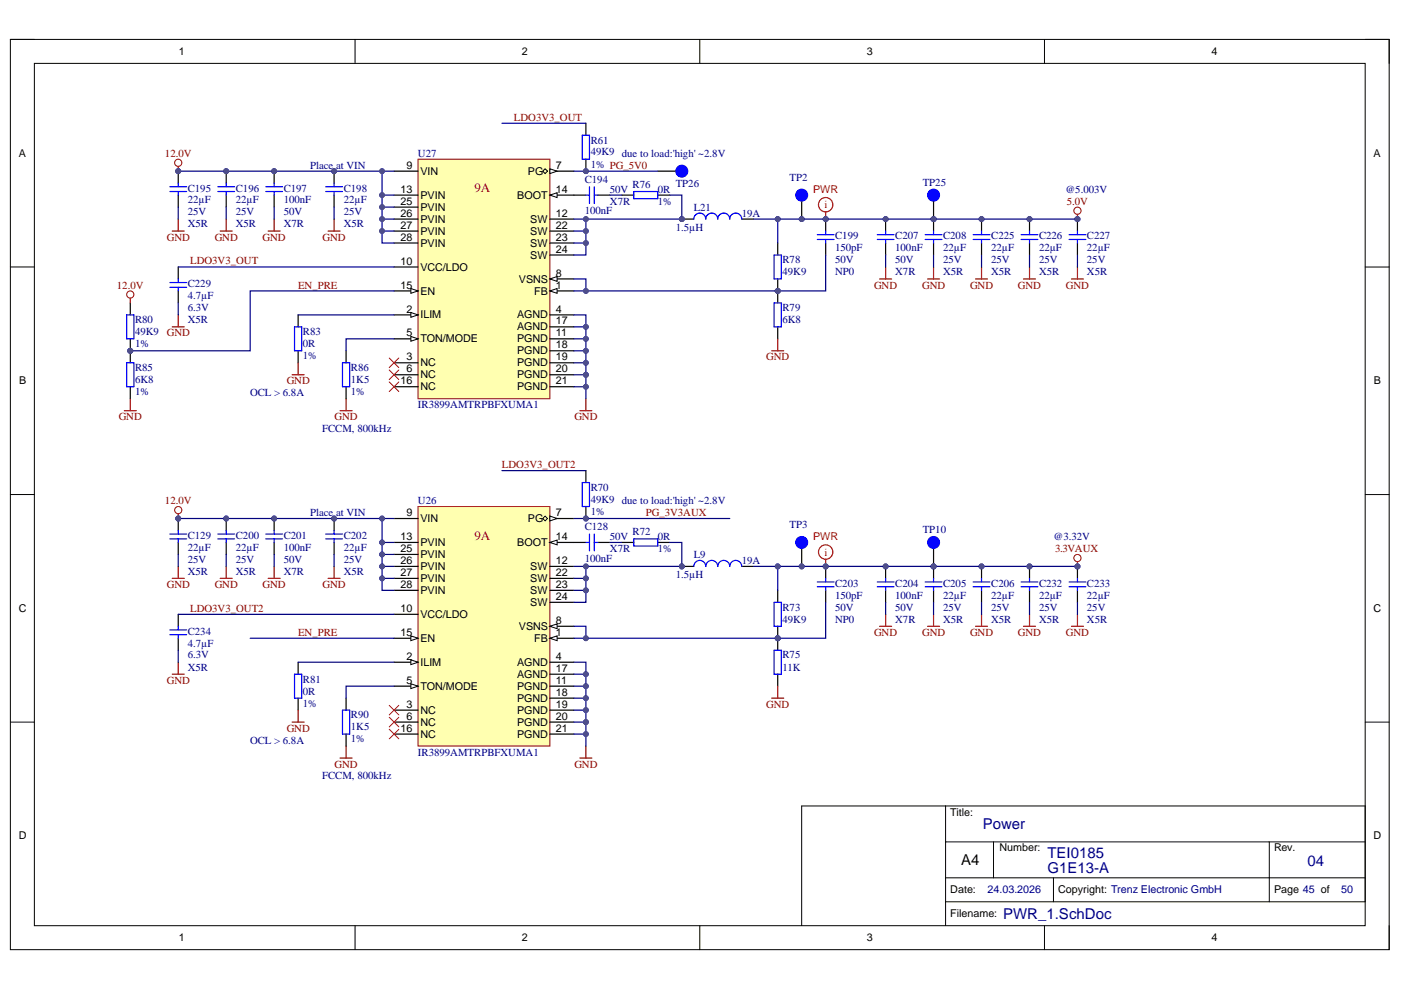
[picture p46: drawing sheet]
<svg xmlns="http://www.w3.org/2000/svg" width="297mm" height="210mm" viewBox="0 0 297 210" stroke-linecap="round" stroke-linejoin="round" font-family="sans-serif">
<defs><g id="words">
<g font-size="3.2" fill="#000080">
<text x="208.4" y="175.8">Power</text>
<text x="222.1" y="185.2">G1E13-A</text>
<text x="222.1" y="181.9">TEI0185</text>
<text x="277.2" y="183.6">04</text>
<text x="212.7" y="194.8">PWR_1.SchDoc</text>
</g>
<text font-size="3.2" x="203.8" y="183.4">A4</text>
<g font-size="2.7" fill="#f00">
<text x="100.6" y="40.7">9A</text>
<text x="100.6" y="114.4">9A</text>
</g>
<g font-size="2.3">
<text x="37.9" y="11.7">1</text>
<text x="110.7" y="11.7">2</text>
<text x="183.8" y="11.7">3</text>
<text x="256.8" y="11.7">4</text>
<text x="4" y="33.3">A</text>
<text x="86.2" y="35.8">9</text>
<text x="117.8" y="35.8">7</text>
<text x="291.2" y="33.3">A</text>
<text x="84.9" y="40.9">13</text>
<text x="89.1" y="37.1">VIN</text>
<text x="111.9" y="37.1">PG</text>
<text x="117.8" y="40.9">14</text>
<text x="84.9" y="43.4">25</text>
<text x="84.9" y="45.9">26</text>
<text x="89.1" y="42.1">PVIN</text>
<text x="89.1" y="44.7">PVIN</text>
<text x="89.1" y="47.2">PVIN</text>
<text x="109.7" y="42.1">BOOT</text>
<text x="112.4" y="47.2">SW</text>
<text x="117.8" y="45.9">12</text>
<text x="84.9" y="48.5">27</text>
<text x="84.9" y="51">28</text>
<text x="89.1" y="49.7">PVIN</text>
<text x="89.1" y="52.3">PVIN</text>
<text x="112.4" y="49.7">SW</text>
<text x="112.4" y="52.3">SW</text>
<text x="117.8" y="48.5">22</text>
<text x="117.8" y="51">23</text>
<text x="117.8" y="53.6">24</text>
<text x="84.9" y="56.1">10</text>
<text x="89.1" y="57.4">VCC/LDO</text>
<text x="110" y="59.9">VSNS</text>
<text x="112.4" y="54.8">SW</text>
<text x="117.8" y="58.7">8</text>
<text x="84.9" y="61.2">15</text>
<text x="89.1" y="62.5">EN</text>
<text x="113.3" y="62.5">FB</text>
<text x="117.8" y="61.2">1</text>
<text x="86.2" y="71.3">5</text>
<text x="86.2" y="66.3">2</text>
<text x="89.1" y="67.5">ILIM</text>
<text x="109.6" y="67.5">AGND</text>
<text x="109.6" y="70.1">AGND</text>
<text x="117.8" y="66.3">4</text>
<text x="117.8" y="71.3">11</text>
<text x="117.8" y="68.8">17</text>
<text x="86.2" y="76.4">3</text>
<text x="89.1" y="77.7">NC</text>
<text x="89.1" y="72.6">TON/MODE</text>
<text x="109.6" y="72.6">PGND</text>
<text x="109.6" y="75.1">PGND</text>
<text x="109.6" y="77.7">PGND</text>
<text x="117.8" y="73.9">18</text>
<text x="117.8" y="76.4">19</text>
<text x="4.1" y="81.5">B</text>
<text x="84.9" y="81.5">16</text>
<text x="86.2" y="79">6</text>
<text x="89.1" y="80.2">NC</text>
<text x="89.1" y="82.8">NC</text>
<text x="109.6" y="80.2">PGND</text>
<text x="109.6" y="82.8">PGND</text>
<text x="117.8" y="79">20</text>
<text x="117.8" y="81.5">21</text>
<text x="291.3" y="81.5">B</text>
<text x="86.2" y="109.4">9</text>
<text x="89.1" y="110.7">VIN</text>
<text x="111.9" y="110.7">PG</text>
<text x="117.8" y="109.4">7</text>
<text x="84.9" y="117.1">25</text>
<text x="84.9" y="114.5">13</text>
<text x="84.9" y="119.6">26</text>
<text x="89.1" y="115.8">PVIN</text>
<text x="89.1" y="118.3">PVIN</text>
<text x="109.7" y="115.8">BOOT</text>
<text x="117.8" y="119.6">12</text>
<text x="117.8" y="114.5">14</text>
<text x="84.9" y="122.1">27</text>
<text x="84.9" y="124.7">28</text>
<text x="89.1" y="120.9">PVIN</text>
<text x="89.1" y="123.4">PVIN</text>
<text x="89.1" y="125.9">PVIN</text>
<text x="112.4" y="120.9">SW</text>
<text x="112.4" y="123.4">SW</text>
<text x="112.4" y="125.9">SW</text>
<text x="117.8" y="122.1">22</text>
<text x="117.8" y="124.7">23</text>
<text x="4" y="129.7">C</text>
<text x="84.9" y="129.7">10</text>
<text x="89.1" y="131">VCC/LDO</text>
<text x="112.4" y="128.5">SW</text>
<text x="117.8" y="127.2">24</text>
<text x="291.2" y="129.7">C</text>
<text x="84.9" y="134.8">15</text>
<text x="89.1" y="136.1">EN</text>
<text x="110" y="133.6">VSNS</text>
<text x="113.3" y="136.1">FB</text>
<text x="117.8" y="134.8">1</text>
<text x="117.8" y="132.3">8</text>
<text x="86.2" y="139.9">2</text>
<text x="89.1" y="141.2">ILIM</text>
<text x="109.6" y="141.2">AGND</text>
<text x="109.6" y="143.7">AGND</text>
<text x="117.8" y="139.9">4</text>
<text x="117.8" y="142.4">17</text>
<text x="86.2" y="145">5</text>
<text x="89.1" y="146.2">TON/MODE</text>
<text x="109.6" y="146.2">PGND</text>
<text x="109.6" y="148.8">PGND</text>
<text x="117.8" y="145">11</text>
<text x="117.8" y="147.5">18</text>
<text x="84.9" y="155.1">16</text>
<text x="86.2" y="150.1">3</text>
<text x="86.2" y="152.6">6</text>
<text x="89.1" y="151.3">NC</text>
<text x="89.1" y="153.9">NC</text>
<text x="109.6" y="151.3">PGND</text>
<text x="109.6" y="153.9">PGND</text>
<text x="117.8" y="150.1">19</text>
<text x="117.8" y="152.6">20</text>
<text x="117.8" y="155.1">21</text>
<text x="89.1" y="156.4">NC</text>
<text x="109.6" y="156.4">PGND</text>
<text x="201.5" y="172.9">Title:</text>
<text x="4" y="178">D</text>
<text x="291.2" y="178">D</text>
<text x="211.9" y="180.5">Number:</text>
<text x="270.1" y="180.5">Rev.</text>
<text x="201.5" y="189.4">Date:</text>
<text x="224.4" y="189.4">Copyright: Trenz Electronic GmbH</text>
<text x="270.1" y="189.4">Page 45 of</text>
<text x="201.5" y="194.5">Filename:</text>
<text x="37.9" y="199.6">1</text>
<text x="110.7" y="199.6">2</text>
<text x="183.8" y="199.6">3</text>
<text x="256.8" y="199.6">4</text>
</g>
<g font-size="2.3" fill="#800000">
<text x="109" y="25.6">LDO3V3_OUT</text>
<text x="35" y="33.2">12.0V</text>
<text x="226.2" y="43.4">5.0V</text>
<text x="35.4" y="51">GND</text>
<text x="45.5" y="51">GND</text>
<text x="55.7" y="51">GND</text>
<text x="68.4" y="51">GND</text>
<text x="40.3" y="56.1">LDO3V3_OUT</text>
<text x="24.8" y="61.2">12.0V</text>
<text x="63.2" y="61.2">EN_PRE</text>
<text x="185.3" y="61.2">GND</text>
<text x="195.5" y="61.2">GND</text>
<text x="205.7" y="61.2">GND</text>
<text x="215.8" y="61.2">GND</text>
<text x="226" y="61.2">GND</text>
<text x="35.4" y="71.3">GND</text>
<text x="162.4" y="76.4">GND</text>
<text x="60.8" y="81.5">GND</text>
<text x="25.2" y="89.1">GND</text>
<text x="70.9" y="89.1">GND</text>
<text x="121.8" y="89.1">GND</text>
<text x="106.4" y="99.3">LDO3V3_OUT2</text>
<text x="35" y="106.9">12.0V</text>
<text x="136.9" y="109.4">PG_3V3AUX</text>
<text x="223.7" y="117.1">3.3VAUX</text>
<text x="35.4" y="124.7">GND</text>
<text x="45.5" y="124.7">GND</text>
<text x="55.7" y="124.7">GND</text>
<text x="68.4" y="124.7">GND</text>
<text x="40.3" y="129.7">LDO3V3_OUT2</text>
<text x="63.2" y="134.8">EN_PRE</text>
<text x="185.3" y="134.8">GND</text>
<text x="195.5" y="134.8">GND</text>
<text x="205.7" y="134.8">GND</text>
<text x="215.8" y="134.8">GND</text>
<text x="226" y="134.8">GND</text>
<text x="35.4" y="145">GND</text>
<text x="60.8" y="155.1">GND</text>
<text x="162.4" y="150.1">GND</text>
<text x="70.9" y="162.7">GND</text>
<text x="121.8" y="162.7">GND</text>
</g>
<g font-size="2.3" fill="#000080">
<text x="65.7" y="35.8">Place at VIN</text>
<text x="88.6" y="33.2">U27</text>
<text x="125.2" y="35.5">1% PG_5V0</text>
<text x="125.2" y="30.4">R61</text>
<text x="125.2" y="33">49K9 due to load:'high' ~2.8V</text>
<text x="39.8" y="40.6">C195</text>
<text x="50" y="40.6">C196</text>
<text x="60.2" y="40.6">C197</text>
<text x="72.9" y="40.6">C198</text>
<text x="124" y="38.8">C194</text>
<text x="129.3" y="40.9">50V</text>
<text x="134.1" y="39.8">R76</text>
<text x="139.5" y="40.9">0R</text>
<text x="143.3" y="39.6">TP26</text>
<text x="167.4" y="38.3">TP2</text>
<text x="195.6" y="39.3">TP25</text>
<text x="225.9" y="40.9">@5.003V</text>
<text x="39.8" y="45.7">25V</text>
<text x="39.8" y="43.1">22µF</text>
<text x="50" y="45.7">25V</text>
<text x="50" y="43.1">22µF</text>
<text x="60.2" y="45.7">50V</text>
<text x="60.2" y="43.1">100nF</text>
<text x="72.9" y="45.7">25V</text>
<text x="72.9" y="43.1">22µF</text>
<text x="124" y="45.4">100nF</text>
<text x="129.3" y="43.4">X7R</text>
<text x="139.5" y="43.4">1%</text>
<text x="147.1" y="44.7">L21</text>
<text x="157.3" y="45.9">19A</text>
<text x="39.8" y="48.2">X5R</text>
<text x="50" y="48.2">X5R</text>
<text x="60.2" y="48.2">X7R</text>
<text x="72.9" y="48.2">X5R</text>
<text x="143.3" y="49">1.5µH</text>
<text x="177.1" y="50.8">C199</text>
<text x="177.1" y="53.3">150pF</text>
<text x="189.8" y="50.8">C207</text>
<text x="189.8" y="53.3">100nF</text>
<text x="200" y="50.8">C208</text>
<text x="200" y="53.3">22µF</text>
<text x="210.1" y="50.8">C225</text>
<text x="210.1" y="53.3">22µF</text>
<text x="220.3" y="50.8">C226</text>
<text x="220.3" y="53.3">22µF</text>
<text x="230.4" y="50.8">C227</text>
<text x="230.4" y="53.3">22µF</text>
<text x="165.9" y="55.8">R78</text>
<text x="165.9" y="58.4">49K9</text>
<text x="177.1" y="55.8">50V</text>
<text x="177.1" y="58.4">NP0</text>
<text x="189.8" y="55.8">50V</text>
<text x="189.8" y="58.4">X7R</text>
<text x="200" y="55.8">25V</text>
<text x="200" y="58.4">X5R</text>
<text x="210.1" y="55.8">25V</text>
<text x="210.1" y="58.4">X5R</text>
<text x="220.3" y="55.8">25V</text>
<text x="220.3" y="58.4">X5R</text>
<text x="230.4" y="55.8">25V</text>
<text x="230.4" y="58.4">X5R</text>
<text x="39.8" y="60.9">C229</text>
<text x="39.8" y="63.5">4.7µF</text>
<text x="28.6" y="68.5">R80</text>
<text x="28.6" y="71.1">49K9</text>
<text x="39.8" y="66">6.3V</text>
<text x="39.8" y="68.5">X5R</text>
<text x="64.2" y="71.1">R83</text>
<text x="165.9" y="66">R79</text>
<text x="165.9" y="68.5">6K8</text>
<text x="28.6" y="73.6">1%</text>
<text x="64.2" y="76.1">1%</text>
<text x="64.2" y="73.6">0R</text>
<text x="28.6" y="83.8">1%</text>
<text x="28.6" y="78.7">R85</text>
<text x="28.6" y="81.2">6K8</text>
<text x="74.4" y="83.8">1%</text>
<text x="74.4" y="78.7">R86</text>
<text x="74.4" y="81.2">1K5</text>
<text x="53" y="84">OCL &gt; 6.8A</text>
<text x="88.6" y="86.5">IR3899AMTRPBFXUMA1</text>
<text x="68.3" y="91.7">FCCM, 800kHz</text>
<text x="88.6" y="106.9">U26</text>
<text x="125.2" y="104.1">R70</text>
<text x="125.2" y="106.6">49K9 due to load:'high' ~2.8V</text>
<text x="65.7" y="109.4">Place at VIN</text>
<text x="124" y="112.4">C128</text>
<text x="125.2" y="109.1">1%</text>
<text x="134.1" y="113.5">R72</text>
<text x="167.4" y="111.9">TP3</text>
<text x="195.6" y="113">TP10</text>
<text x="39.8" y="119.3">25V</text>
<text x="39.8" y="114.2">C129</text>
<text x="39.8" y="116.8">22µF</text>
<text x="50" y="119.3">25V</text>
<text x="50" y="114.2">C200</text>
<text x="50" y="116.8">22µF</text>
<text x="60.2" y="119.3">50V</text>
<text x="60.2" y="114.2">C201</text>
<text x="60.2" y="116.8">100nF</text>
<text x="72.9" y="119.3">25V</text>
<text x="72.9" y="114.2">C202</text>
<text x="72.9" y="116.8">22µF</text>
<text x="124" y="119.1">100nF</text>
<text x="129.3" y="114.5">50V</text>
<text x="129.3" y="117.1">X7R</text>
<text x="139.5" y="117.1">1%</text>
<text x="139.5" y="114.5">0R</text>
<text x="147.1" y="118.3">L9</text>
<text x="157.3" y="119.6">19A</text>
<text x="223.3" y="114.5">@3.32V</text>
<text x="39.8" y="121.9">X5R</text>
<text x="50" y="121.9">X5R</text>
<text x="60.2" y="121.9">X7R</text>
<text x="72.9" y="121.9">X5R</text>
<text x="143.3" y="122.6">1.5µH</text>
<text x="177.1" y="124.4">C203</text>
<text x="189.8" y="124.4">C204</text>
<text x="200" y="124.4">C205</text>
<text x="210.1" y="124.4">C206</text>
<text x="220.3" y="124.4">C232</text>
<text x="230.4" y="124.4">C233</text>
<text x="165.9" y="129.5">R73</text>
<text x="177.1" y="129.5">50V</text>
<text x="177.1" y="126.9">150pF</text>
<text x="189.8" y="129.5">50V</text>
<text x="189.8" y="126.9">100nF</text>
<text x="200" y="129.5">25V</text>
<text x="200" y="126.9">22µF</text>
<text x="210.1" y="129.5">25V</text>
<text x="210.1" y="126.9">22µF</text>
<text x="220.3" y="129.5">25V</text>
<text x="220.3" y="126.9">22µF</text>
<text x="230.4" y="129.5">25V</text>
<text x="230.4" y="126.9">22µF</text>
<text x="39.8" y="134.5">C234</text>
<text x="39.8" y="137.1">4.7µF</text>
<text x="165.9" y="132">49K9</text>
<text x="177.1" y="132">NP0</text>
<text x="189.8" y="132">X7R</text>
<text x="200" y="132">X5R</text>
<text x="210.1" y="132">X5R</text>
<text x="220.3" y="132">X5R</text>
<text x="230.4" y="132">X5R</text>
<text x="39.8" y="139.6">6.3V</text>
<text x="39.8" y="142.2">X5R</text>
<text x="165.9" y="139.6">R75</text>
<text x="165.9" y="142.2">11K</text>
<text x="64.2" y="149.8">1%</text>
<text x="64.2" y="144.7">R81</text>
<text x="64.2" y="147.3">0R</text>
<text x="74.4" y="152.3">R90</text>
<text x="74.4" y="154.9">1K5</text>
<text x="53" y="157.7">OCL &gt; 6.8A</text>
<text x="74.4" y="157.4">1%</text>
<text x="88.6" y="160.2">IR3899AMTRPBFXUMA1</text>
<text x="68.3" y="165.3">FCCM, 800kHz</text>
<text x="209.4" y="189.4">24.03.2026</text>
<text x="284.3" y="189.4">50</text>
</g>
<g font-size="2.3" fill="#f00">
<text x="172.4" y="40.9">PWR</text>
<text x="174.8" y="44.2">i</text>
<text x="172.4" y="114.5">PWR</text>
<text x="174.8" y="117.8">i</text>
</g>
</g></defs>
<path d="M2.2 8.4h292.3v193h-292.3z" fill="none" stroke="#000" stroke-width=".21"/>
<path d="M7.3 13.4h282.1v182.9h-282.1z" fill-rule="evenodd" fill="#fff"/>
<g fill="none" stroke="#000" stroke-width=".21">
<path d="M2.2 8.4h5.1M7.3 13.4h282.1v182.9h-282.1zM75.3 8.4v5M148.4 8.4v5M221.4 8.4v5M289.4 8.4h5.1v5M2.2 56.6h5.1M289.4 56.6h5.1M2.2 104.9h5.1M289.4 104.9h5.1M2.2 153.1h5.1M289.4 153.1h5.1"/>
<path d="M200.5 170.9v25.4M200.5 178.5h88.9M210.6 178.5v7.6M269.1 178.5v12.7M75.3 196.3v5.1M148.4 196.3v5.1M200.5 191.2h88.9v-20.3h-119.4v25.4M200.5 186.1h88.9M221.4 196.3v5.1M223.4 186.1v5.1M294.5 196.3v5.1"/>
</g>
<circle cx="37.8" cy="34.5" r=".76" fill="none" stroke="#800000" stroke-width=".21"/>
<path d="M37.8 35.3v1" fill="none" stroke="#800000" stroke-width=".25"/>
<circle cx="37.8" cy="36.3" r=".51" fill="#4c4c94"/>
<circle cx="37.8" cy="36.3" r=".51" fill="none" stroke="#4c4c94" stroke-width=".21"/>
<circle cx="228.4" cy="44.7" r=".76" fill="none" stroke="#800000" stroke-width=".21"/>
<path d="M228.4 45.4v1.1" fill="none" stroke="#800000" stroke-width=".25"/>
<circle cx="228.4" cy="46.5" r=".51" fill="#4c4c94"/>
<circle cx="228.4" cy="46.5" r=".51" fill="none" stroke="#4c4c94" stroke-width=".21"/>
<circle cx="228.4" cy="118.3" r=".76" fill="none" stroke="#800000" stroke-width=".21"/>
<path d="M228.4 119.1v1" fill="none" stroke="#800000" stroke-width=".25"/>
<circle cx="228.4" cy="120.1" r=".51" fill="#4c4c94"/>
<circle cx="228.4" cy="120.1" r=".51" fill="none" stroke="#4c4c94" stroke-width=".21"/>
<circle cx="197.9" cy="46.5" r=".51" fill="#4c4c94"/>
<circle cx="197.9" cy="46.5" r=".51" fill="none" stroke="#4c4c94" stroke-width=".21"/>
<path d="M197.9 41.4v5.1" fill="none" stroke="#000" stroke-width=".25"/>
<circle cx="197.9" cy="46.5" r=".51" fill="#4c4c94"/>
<circle cx="197.9" cy="46.5" r=".51" fill="none" stroke="#4c4c94" stroke-width=".21"/>
<circle cx="197.9" cy="41.4" r="1.27" fill="#00f"/>
<circle cx="197.9" cy="41.4" r="1.27" fill="none" stroke="#00f" stroke-width=".21"/>
<path d="M139.5 36.3h5.1" fill="none" stroke="#000" stroke-width=".25"/>
<circle cx="144.6" cy="36.3" r="1.27" fill="#00f"/>
<circle cx="144.6" cy="36.3" r="1.27" fill="none" stroke="#00f" stroke-width=".21"/>
<circle cx="124.2" cy="36.3" r=".51" fill="#4c4c94"/>
<circle cx="124.2" cy="36.3" r=".51" fill="none" stroke="#4c4c94" stroke-width=".21"/>
<path d="M124.2 26.1v2.6M124.2 33.8v2.5" fill="none" stroke="#000" stroke-width=".25"/>
<circle cx="124.2" cy="36.3" r=".51" fill="#4c4c94"/>
<circle cx="124.2" cy="36.3" r=".51" fill="none" stroke="#4c4c94" stroke-width=".21"/>
<path d="M123.5 28.7h1.5v5.1h-1.5z" fill="none" stroke="#00f" stroke-width=".25"/>
<circle cx="48" cy="36.3" r=".51" fill="#4c4c94"/>
<circle cx="48" cy="36.3" r=".51" fill="none" stroke="#4c4c94" stroke-width=".21"/>
<path d="M48 36.3v2.5" fill="none" stroke="#000" stroke-width=".25"/>
<circle cx="48" cy="36.3" r=".51" fill="#4c4c94"/>
<circle cx="48" cy="36.3" r=".51" fill="none" stroke="#4c4c94" stroke-width=".21"/>
<path d="M48 41.4v2.5" fill="none" stroke="#000" stroke-width=".25"/>
<path d="M46.2 39.6h3.5M48 38.8v.8M46.2 40.6h3.5M48 40.6v.8" fill="none" stroke="#00f" stroke-width=".25"/>
<path d="M46.7 49h2.5M48 46.4v2.6M56.9 49h2.5M58.1 46.4v2.6" fill="none" stroke="#800000" stroke-width=".25"/>
<circle cx="58.1" cy="36.3" r=".51" fill="#4c4c94"/>
<circle cx="58.1" cy="36.3" r=".51" fill="none" stroke="#4c4c94" stroke-width=".21"/>
<path d="M58.1 36.3v2.5" fill="none" stroke="#000" stroke-width=".25"/>
<circle cx="58.1" cy="36.3" r=".51" fill="#4c4c94"/>
<circle cx="58.1" cy="36.3" r=".51" fill="none" stroke="#4c4c94" stroke-width=".21"/>
<path d="M58.1 41.4v2.5" fill="none" stroke="#000" stroke-width=".25"/>
<path d="M56.3 39.6h3.6M58.1 38.8v.8M56.3 40.6h3.6M58.1 40.6v.8" fill="none" stroke="#00f" stroke-width=".25"/>
<circle cx="37.8" cy="36.3" r=".51" fill="#4c4c94"/>
<circle cx="37.8" cy="36.3" r=".51" fill="none" stroke="#4c4c94" stroke-width=".21"/>
<path d="M37.8 36.3v2.5" fill="none" stroke="#000" stroke-width=".25"/>
<circle cx="37.8" cy="36.3" r=".51" fill="#4c4c94"/>
<circle cx="37.8" cy="36.3" r=".51" fill="none" stroke="#4c4c94" stroke-width=".21"/>
<path d="M37.8 41.4v2.5" fill="none" stroke="#000" stroke-width=".25"/>
<path d="M36 39.6h3.6M37.8 38.8v.8M36 40.6h3.6M37.8 40.6v.8" fill="none" stroke="#00f" stroke-width=".25"/>
<path d="M36.5 49h2.6M37.8 46.4v2.6" fill="none" stroke="#800000" stroke-width=".25"/>
<circle cx="208.1" cy="46.5" r=".51" fill="#4c4c94"/>
<circle cx="208.1" cy="46.5" r=".51" fill="none" stroke="#4c4c94" stroke-width=".21"/>
<path d="M208.1 46.5v2.5" fill="none" stroke="#000" stroke-width=".25"/>
<circle cx="208.1" cy="46.5" r=".51" fill="#4c4c94"/>
<circle cx="208.1" cy="46.5" r=".51" fill="none" stroke="#4c4c94" stroke-width=".21"/>
<path d="M208.1 51.5v2.6" fill="none" stroke="#000" stroke-width=".25"/>
<path d="M206.3 50.8h3.6M206.3 49.8h3.6M208.1 49v.8M208.1 50.8v.7" fill="none" stroke="#00f" stroke-width=".25"/>
<path d="M206.8 59.1h2.6M208.1 56.6v2.5" fill="none" stroke="#800000" stroke-width=".25"/>
<circle cx="197.9" cy="46.5" r=".51" fill="#4c4c94"/>
<circle cx="197.9" cy="46.5" r=".51" fill="none" stroke="#4c4c94" stroke-width=".21"/>
<path d="M197.9 46.5v2.5" fill="none" stroke="#000" stroke-width=".25"/>
<circle cx="197.9" cy="46.5" r=".51" fill="#4c4c94"/>
<circle cx="197.9" cy="46.5" r=".51" fill="none" stroke="#4c4c94" stroke-width=".21"/>
<path d="M197.9 51.5v2.6" fill="none" stroke="#000" stroke-width=".25"/>
<path d="M196.2 50.8h3.5M196.2 49.8h3.5M197.9 49v.8M197.9 50.8v.7" fill="none" stroke="#00f" stroke-width=".25"/>
<path d="M196.7 59.1h2.5M197.9 56.6v2.5" fill="none" stroke="#800000" stroke-width=".25"/>
<circle cx="228.4" cy="46.5" r=".51" fill="#4c4c94"/>
<circle cx="228.4" cy="46.5" r=".51" fill="none" stroke="#4c4c94" stroke-width=".21"/>
<path d="M228.4 46.5v2.5" fill="none" stroke="#000" stroke-width=".25"/>
<circle cx="228.4" cy="46.5" r=".51" fill="#4c4c94"/>
<circle cx="228.4" cy="46.5" r=".51" fill="none" stroke="#4c4c94" stroke-width=".21"/>
<path d="M228.4 51.5v2.6" fill="none" stroke="#000" stroke-width=".25"/>
<path d="M226.7 50.8h3.5M226.7 49.8h3.5M228.4 49v.8M228.4 50.8v.7" fill="none" stroke="#00f" stroke-width=".25"/>
<path d="M227.2 59.1h2.5M228.4 56.6v2.5" fill="none" stroke="#800000" stroke-width=".25"/>
<circle cx="218.3" cy="46.5" r=".51" fill="#4c4c94"/>
<circle cx="218.3" cy="46.5" r=".51" fill="none" stroke="#4c4c94" stroke-width=".21"/>
<path d="M218.3 46.5v2.5" fill="none" stroke="#000" stroke-width=".25"/>
<circle cx="218.3" cy="46.5" r=".51" fill="#4c4c94"/>
<circle cx="218.3" cy="46.5" r=".51" fill="none" stroke="#4c4c94" stroke-width=".21"/>
<path d="M218.3 51.5v2.6" fill="none" stroke="#000" stroke-width=".25"/>
<path d="M216.5 50.8h3.6M216.5 49.8h3.6M218.3 49v.8M218.3 50.8v.7" fill="none" stroke="#00f" stroke-width=".25"/>
<path d="M186.5 59.1h2.5M187.8 56.6v2.5M217 59.1h2.5M218.3 56.6v2.5" fill="none" stroke="#800000" stroke-width=".25"/>
<circle cx="187.8" cy="46.5" r=".51" fill="#4c4c94"/>
<circle cx="187.8" cy="46.5" r=".51" fill="none" stroke="#4c4c94" stroke-width=".21"/>
<path d="M187.8 46.5v2.5" fill="none" stroke="#000" stroke-width=".25"/>
<circle cx="187.8" cy="46.5" r=".51" fill="#4c4c94"/>
<circle cx="187.8" cy="46.5" r=".51" fill="none" stroke="#4c4c94" stroke-width=".21"/>
<path d="M121.7 41.4h2.5M126.8 41.4h2.5M187.8 51.5v2.6M63.2 66.8v2.5M63.2 74.4v2.5" fill="none" stroke="#000" stroke-width=".25"/>
<path d="M125 39.6v3.6M126 39.6v3.6M124.2 41.4h.8M126 41.4h.8M186 50.8h3.5M186 49.8h3.5M187.8 49v.8M187.8 50.8v.7M62.4 69.3h1.6v5.1h-1.6z" fill="none" stroke="#00f" stroke-width=".25"/>
<circle cx="144.6" cy="46.5" r=".51" fill="#4c4c94"/>
<circle cx="144.6" cy="46.5" r=".51" fill="none" stroke="#4c4c94" stroke-width=".21"/>
<path d="M144.6 46.5h2.5" fill="none" stroke="#000" stroke-width=".25"/>
<circle cx="144.6" cy="46.5" r=".51" fill="#4c4c94"/>
<circle cx="144.6" cy="46.5" r=".51" fill="none" stroke="#4c4c94" stroke-width=".21"/>
<path d="M157.3 46.5h2.5" fill="none" stroke="#000" stroke-width=".25"/>
<path d="M147.1 46.5a1.27 1.27 0 0 1 1.3-1.3 1.27 1.27 0 0 1 1.2 1.3 1.27 1.27 0 0 1 1.3-1.3 1.27 1.27 0 0 1 1.3 1.3 1.27 1.27 0 0 1 1.3-1.3 1.27 1.27 0 0 1 1.2 1.3 1.27 1.27 0 0 1 1.3-1.3 1.27 1.27 0 0 1 1.3 1.3" fill="none" stroke="#00f" stroke-width=".25"/>
<path d="M88.6 33.8h28v50.7h-28z" fill-rule="evenodd" fill="#ffffb0"/>
<path d="M88.6 33.8h28v50.7h-28z" fill="none" stroke="#800000" stroke-width=".21"/>
<path d="M116.6 61.7h5.1" fill="none" stroke="#000" stroke-width=".25"/>
<path d="M116.6 61.7l1.5-.5v1z" fill="#f8fcff"/>
<path d="M116.6 61.7l1.5-.5v1z" fill="none" stroke="#000" stroke-width=".21"/>
<path d="M83.5 66.8h5.1" fill="none" stroke="#000" stroke-width=".25"/>
<path d="M87.1 66.3l1.5 .5-1.5 .5z" fill="#f8fcff"/>
<path d="M87.1 66.3l1.5 .5-1.5 .5z" fill="none" stroke="#000" stroke-width=".21"/>
<path d="M83.5 76.9h5.1M83.5 71.8h5.1M116.6 66.8h5.1" fill="none" stroke="#000" stroke-width=".25"/>
<path d="M87.1 71.3l1.5 .5-1.5 .5z" fill="#f8fcff"/>
<path d="M87.1 71.3l1.5 .5-1.5 .5z" fill="none" stroke="#000" stroke-width=".21"/>
<path d="M116.6 59.1h5.1M83.5 79.5h5.1" fill="none" stroke="#000" stroke-width=".25"/>
<path d="M116.6 59.1l1.5-.5v1.1z" fill="#f8fcff"/>
<path d="M116.6 59.1l1.5-.5v1.1z" fill="none" stroke="#000" stroke-width=".21"/>
<path d="M83.5 36.3h5.1M83.5 56.6h5.1M83.5 41.4h5.1M116.6 46.5h5.1M116.6 41.4h5.1M116.6 71.8h5.1" fill="none" stroke="#000" stroke-width=".25"/>
<path d="M116.6 41.4l1.5-.5v1z" fill="#f8fcff"/>
<path d="M116.6 41.4l1.5-.5v1z" fill="none" stroke="#000" stroke-width=".21"/>
<path d="M83.5 61.7h5.1" fill="none" stroke="#000" stroke-width=".25"/>
<path d="M87.1 61.2l1.5 .5-1.5 .5z" fill="#f8fcff"/>
<path d="M87.1 61.2l1.5 .5-1.5 .5z" fill="none" stroke="#000" stroke-width=".21"/>
<path d="M116.6 36.3h5.1M116.6 49h5.1M116.6 69.3h5.1M116.6 74.4h5.1M83.5 82h5.1" fill="none" stroke="#000" stroke-width=".25"/>
<path d="M116.6 35.8l1.5 .5-1.5 .5z" fill="#f8fcff"/>
<path d="M115.1 36.3l.5-.5 .5 .5-.5 .5zM116.6 35.8l1.5 .5-1.5 .5z" fill="none" stroke="#000" stroke-width=".21"/>
<path d="M37.8 56.6v2.5M83.5 51.5h5.1M83.5 43.9h5.1M83.5 46.5h5.1M83.5 49h5.1M116.6 51.5h5.1M116.6 54.1h5.1M37.8 61.7v2.5M116.6 76.9h5.1M116.6 79.5h5.1M116.6 82h5.1" fill="none" stroke="#000" stroke-width=".25"/>
<path d="M82.5 75.9l2.1 2M82.5 78.4l2.1 2.1M84.6 75.9l-2.1 2M84.6 78.4l-2.1 2.1M82.5 81l2.1 2M84.6 81l-2.1 2" fill="none" stroke="#f00" stroke-width=".21"/>
<path d="M36 59.9h3.6M37.8 59.1v.8M36 60.9h3.6M37.8 60.9v.8" fill="none" stroke="#00f" stroke-width=".25"/>
<path d="M36.5 69.3h2.6M37.8 66.8v2.5M122.9 87.1h2.6M124.2 84.5v2.6" fill="none" stroke="#800000" stroke-width=".25"/>
<circle cx="175.1" cy="46.5" r=".51" fill="#4c4c94"/>
<circle cx="175.1" cy="46.5" r=".51" fill="none" stroke="#4c4c94" stroke-width=".21"/>
<path d="M175.1 46.5v2.5" fill="none" stroke="#000" stroke-width=".25"/>
<circle cx="175.1" cy="46.5" r=".51" fill="#4c4c94"/>
<circle cx="175.1" cy="46.5" r=".51" fill="none" stroke="#4c4c94" stroke-width=".21"/>
<path d="M175.1 51.5v2.6" fill="none" stroke="#000" stroke-width=".25"/>
<path d="M173.3 50.8h3.5M173.3 49.8h3.5M175.1 49v.8M175.1 50.8v.7" fill="none" stroke="#00f" stroke-width=".25"/>
<circle cx="164.9" cy="61.7" r=".51" fill="#4c4c94"/>
<circle cx="164.9" cy="61.7" r=".51" fill="none" stroke="#4c4c94" stroke-width=".21"/>
<path d="M164.9 61.7v2.5" fill="none" stroke="#000" stroke-width=".25"/>
<circle cx="164.9" cy="61.7" r=".51" fill="#4c4c94"/>
<circle cx="164.9" cy="61.7" r=".51" fill="none" stroke="#4c4c94" stroke-width=".21"/>
<path d="M164.9 69.3v2.5" fill="none" stroke="#000" stroke-width=".25"/>
<path d="M164.1 64.2h1.6v5.1h-1.6z" fill="none" stroke="#00f" stroke-width=".25"/>
<g fill="none" stroke="#f00" stroke-width=".25">
<path d="M175.1 44.9v1.6"/>
<circle cx="175.1" cy="43.4" r="1.53"/>
</g>
<circle cx="175.1" cy="46.5" r=".51" fill="#4c4c94"/>
<circle cx="175.1" cy="46.5" r=".51" fill="none" stroke="#4c4c94" stroke-width=".21"/>
<path d="M163.6 74.4h2.6M164.9 71.8v2.6" fill="none" stroke="#800000" stroke-width=".25"/>
<circle cx="164.9" cy="61.7" r=".51" fill="#4c4c94"/>
<circle cx="164.9" cy="61.7" r=".51" fill="none" stroke="#4c4c94" stroke-width=".21"/>
<path d="M164.9 51.5v2.6M164.9 59.1v2.6" fill="none" stroke="#000" stroke-width=".25"/>
<circle cx="164.9" cy="61.7" r=".51" fill="#4c4c94"/>
<circle cx="164.9" cy="61.7" r=".51" fill="none" stroke="#4c4c94" stroke-width=".21"/>
<path d="M164.1 54.1h1.6v5h-1.6z" fill="none" stroke="#00f" stroke-width=".25"/>
<circle cx="170" cy="46.5" r=".51" fill="#4c4c94"/>
<circle cx="170" cy="46.5" r=".51" fill="none" stroke="#4c4c94" stroke-width=".21"/>
<path d="M170 41.4v5.1" fill="none" stroke="#000" stroke-width=".25"/>
<circle cx="170" cy="46.5" r=".51" fill="#4c4c94"/>
<circle cx="170" cy="46.5" r=".51" fill="none" stroke="#4c4c94" stroke-width=".21"/>
<circle cx="170" cy="41.4" r="1.27" fill="#00f"/>
<circle cx="170" cy="41.4" r="1.27" fill="none" stroke="#00f" stroke-width=".21"/>
<path d="M61.9 79.5h2.6M63.2 76.9v2.6M72.1 87.1h2.5M73.4 84.5v2.6" fill="none" stroke="#800000" stroke-width=".25"/>
<path d="M73.4 74.4v2.5M73.4 82v2.5" fill="none" stroke="#000" stroke-width=".25"/>
<path d="M72.6 76.9h1.5v5.1h-1.5z" fill="none" stroke="#00f" stroke-width=".25"/>
<circle cx="70.8" cy="36.3" r=".51" fill="#4c4c94"/>
<circle cx="70.8" cy="36.3" r=".51" fill="none" stroke="#4c4c94" stroke-width=".21"/>
<path d="M70.8 36.3v2.5" fill="none" stroke="#000" stroke-width=".25"/>
<circle cx="70.8" cy="36.3" r=".51" fill="#4c4c94"/>
<circle cx="70.8" cy="36.3" r=".51" fill="none" stroke="#4c4c94" stroke-width=".21"/>
<path d="M70.8 41.4v2.5M131.8 41.4h2.6M139.5 41.4h2.5" fill="none" stroke="#000" stroke-width=".25"/>
<path d="M69.1 39.6h3.5M70.8 38.8v.8M69.1 40.6h3.5M70.8 40.6v.8M134.4 40.6h5.1v1.5h-5.1z" fill="none" stroke="#00f" stroke-width=".25"/>
<path d="M69.6 49h2.5M70.8 46.4v2.6" fill="none" stroke="#800000" stroke-width=".25"/>
<circle cx="27.6" cy="74.4" r=".51" fill="#4c4c94"/>
<circle cx="27.6" cy="74.4" r=".51" fill="none" stroke="#4c4c94" stroke-width=".21"/>
<path d="M27.6 64.2v2.6M27.6 71.8v2.6" fill="none" stroke="#000" stroke-width=".25"/>
<circle cx="27.6" cy="74.4" r=".51" fill="#4c4c94"/>
<circle cx="27.6" cy="74.4" r=".51" fill="none" stroke="#4c4c94" stroke-width=".21"/>
<path d="M26.9 66.8h1.5v5h-1.5z" fill="none" stroke="#00f" stroke-width=".25"/>
<circle cx="27.6" cy="74.4" r=".51" fill="#4c4c94"/>
<circle cx="27.6" cy="74.4" r=".51" fill="none" stroke="#4c4c94" stroke-width=".21"/>
<path d="M27.6 74.4v2.5" fill="none" stroke="#000" stroke-width=".25"/>
<circle cx="27.6" cy="74.4" r=".51" fill="#4c4c94"/>
<circle cx="27.6" cy="74.4" r=".51" fill="none" stroke="#4c4c94" stroke-width=".21"/>
<path d="M27.6 82v2.5" fill="none" stroke="#000" stroke-width=".25"/>
<path d="M26.9 76.9h1.5v5.1h-1.5z" fill="none" stroke="#00f" stroke-width=".25"/>
<path d="M26.4 87.1h2.5M27.6 84.5v2.6" fill="none" stroke="#800000" stroke-width=".25"/>
<path d="M121.7 36.3h17.8M37.8 43.9v2.5M48 43.9v2.5M58.1 43.9v2.5M197.9 54.1v2.5M208.1 54.1v2.5M218.3 54.1v2.5M228.4 54.1v2.5" fill="none" stroke="#000080" stroke-width=".25"/>
<circle cx="124.2" cy="36.3" r=".51" fill="#4c4c94"/>
<circle cx="124.2" cy="36.3" r=".51" fill="none" stroke="#4c4c94" stroke-width=".21"/>
<path d="M106.4 26.1h17.8M37.8 64.2v2.6M121.7 82h2.5v2.5" fill="none" stroke="#000080" stroke-width=".25"/>
<circle cx="124.2" cy="82" r=".51" fill="#4c4c94"/>
<circle cx="124.2" cy="82" r=".51" fill="none" stroke="#4c4c94" stroke-width=".21"/>
<path d="M121.7 71.8h2.5" fill="none" stroke="#000080" stroke-width=".25"/>
<circle cx="124.2" cy="71.8" r=".51" fill="#4c4c94"/>
<circle cx="124.2" cy="71.8" r=".51" fill="none" stroke="#4c4c94" stroke-width=".21"/>
<path d="M121.7 69.3h2.5" fill="none" stroke="#000080" stroke-width=".25"/>
<circle cx="124.2" cy="69.3" r=".51" fill="#4c4c94"/>
<circle cx="124.2" cy="69.3" r=".51" fill="none" stroke="#4c4c94" stroke-width=".21"/>
<path d="M121.7 74.4h2.5" fill="none" stroke="#000080" stroke-width=".25"/>
<circle cx="124.2" cy="74.4" r=".51" fill="#4c4c94"/>
<circle cx="124.2" cy="74.4" r=".51" fill="none" stroke="#4c4c94" stroke-width=".21"/>
<path d="M121.7 76.9h2.5" fill="none" stroke="#000080" stroke-width=".25"/>
<circle cx="124.2" cy="76.9" r=".51" fill="#4c4c94"/>
<circle cx="124.2" cy="76.9" r=".51" fill="none" stroke="#4c4c94" stroke-width=".21"/>
<path d="M121.7 79.5h2.5" fill="none" stroke="#000080" stroke-width=".25"/>
<circle cx="124.2" cy="79.5" r=".51" fill="#4c4c94"/>
<circle cx="124.2" cy="79.5" r=".51" fill="none" stroke="#4c4c94" stroke-width=".21"/>
<path d="M124.2 79.5v2.5" fill="none" stroke="#000080" stroke-width=".25"/>
<circle cx="124.2" cy="79.5" r=".51" fill="#4c4c94"/>
<circle cx="124.2" cy="79.5" r=".51" fill="none" stroke="#4c4c94" stroke-width=".21"/>
<circle cx="124.2" cy="82" r=".51" fill="#4c4c94"/>
<circle cx="124.2" cy="82" r=".51" fill="none" stroke="#4c4c94" stroke-width=".21"/>
<path d="M175.1 54.1v7.6h-10.2" fill="none" stroke="#000080" stroke-width=".25"/>
<circle cx="164.9" cy="61.7" r=".51" fill="#4c4c94"/>
<circle cx="164.9" cy="61.7" r=".51" fill="none" stroke="#4c4c94" stroke-width=".21"/>
<path d="M164.9 46.5v5" fill="none" stroke="#000080" stroke-width=".25"/>
<circle cx="164.9" cy="46.5" r=".51" fill="#4c4c94"/>
<circle cx="164.9" cy="46.5" r=".51" fill="none" stroke="#4c4c94" stroke-width=".21"/>
<path d="M121.7 59.1h2.5v2.6" fill="none" stroke="#000080" stroke-width=".25"/>
<circle cx="124.2" cy="61.7" r=".51" fill="#4c4c94"/>
<circle cx="124.2" cy="61.7" r=".51" fill="none" stroke="#4c4c94" stroke-width=".21"/>
<path d="M124.2 46.5v7.6h-2.5" fill="none" stroke="#000080" stroke-width=".25"/>
<circle cx="124.2" cy="51.5" r=".51" fill="#4c4c94"/>
<circle cx="124.2" cy="51.5" r=".51" fill="none" stroke="#4c4c94" stroke-width=".21"/>
<circle cx="124.2" cy="49" r=".51" fill="#4c4c94"/>
<circle cx="124.2" cy="49" r=".51" fill="none" stroke="#4c4c94" stroke-width=".21"/>
<circle cx="124.2" cy="46.5" r=".51" fill="#4c4c94"/>
<circle cx="124.2" cy="46.5" r=".51" fill="none" stroke="#4c4c94" stroke-width=".21"/>
<path d="M121.7 49h2.5" fill="none" stroke="#000080" stroke-width=".25"/>
<circle cx="124.2" cy="49" r=".51" fill="#4c4c94"/>
<circle cx="124.2" cy="49" r=".51" fill="none" stroke="#4c4c94" stroke-width=".21"/>
<path d="M121.7 51.5h2.5" fill="none" stroke="#000080" stroke-width=".25"/>
<circle cx="124.2" cy="51.5" r=".51" fill="#4c4c94"/>
<circle cx="124.2" cy="51.5" r=".51" fill="none" stroke="#4c4c94" stroke-width=".21"/>
<path d="M129.3 41.4h2.5M121.7 66.8h2.5v12.7" fill="none" stroke="#000080" stroke-width=".25"/>
<circle cx="124.2" cy="79.5" r=".51" fill="#4c4c94"/>
<circle cx="124.2" cy="79.5" r=".51" fill="none" stroke="#4c4c94" stroke-width=".21"/>
<circle cx="124.2" cy="76.9" r=".51" fill="#4c4c94"/>
<circle cx="124.2" cy="76.9" r=".51" fill="none" stroke="#4c4c94" stroke-width=".21"/>
<circle cx="124.2" cy="74.4" r=".51" fill="#4c4c94"/>
<circle cx="124.2" cy="74.4" r=".51" fill="none" stroke="#4c4c94" stroke-width=".21"/>
<circle cx="124.2" cy="71.8" r=".51" fill="#4c4c94"/>
<circle cx="124.2" cy="71.8" r=".51" fill="none" stroke="#4c4c94" stroke-width=".21"/>
<circle cx="124.2" cy="69.3" r=".51" fill="#4c4c94"/>
<circle cx="124.2" cy="69.3" r=".51" fill="none" stroke="#4c4c94" stroke-width=".21"/>
<path d="M159.8 46.5h5.1" fill="none" stroke="#000080" stroke-width=".25"/>
<circle cx="164.9" cy="46.5" r=".51" fill="#4c4c94"/>
<circle cx="164.9" cy="46.5" r=".51" fill="none" stroke="#4c4c94" stroke-width=".21"/>
<path d="M164.9 46.5h63.5" fill="none" stroke="#000080" stroke-width=".25"/>
<circle cx="228.4" cy="46.5" r=".51" fill="#4c4c94"/>
<circle cx="228.4" cy="46.5" r=".51" fill="none" stroke="#4c4c94" stroke-width=".21"/>
<circle cx="218.3" cy="46.5" r=".51" fill="#4c4c94"/>
<circle cx="218.3" cy="46.5" r=".51" fill="none" stroke="#4c4c94" stroke-width=".21"/>
<circle cx="208.1" cy="46.5" r=".51" fill="#4c4c94"/>
<circle cx="208.1" cy="46.5" r=".51" fill="none" stroke="#4c4c94" stroke-width=".21"/>
<circle cx="197.9" cy="46.5" r=".51" fill="#4c4c94"/>
<circle cx="197.9" cy="46.5" r=".51" fill="none" stroke="#4c4c94" stroke-width=".21"/>
<circle cx="187.8" cy="46.5" r=".51" fill="#4c4c94"/>
<circle cx="187.8" cy="46.5" r=".51" fill="none" stroke="#4c4c94" stroke-width=".21"/>
<circle cx="175.1" cy="46.5" r=".51" fill="#4c4c94"/>
<circle cx="175.1" cy="46.5" r=".51" fill="none" stroke="#4c4c94" stroke-width=".21"/>
<circle cx="170" cy="46.5" r=".51" fill="#4c4c94"/>
<circle cx="170" cy="46.5" r=".51" fill="none" stroke="#4c4c94" stroke-width=".21"/>
<circle cx="164.9" cy="46.5" r=".51" fill="#4c4c94"/>
<circle cx="164.9" cy="46.5" r=".51" fill="none" stroke="#4c4c94" stroke-width=".21"/>
<path d="M81 41.4h2.5" fill="none" stroke="#000080" stroke-width=".25"/>
<circle cx="81" cy="41.4" r=".51" fill="#4c4c94"/>
<circle cx="81" cy="41.4" r=".51" fill="none" stroke="#4c4c94" stroke-width=".21"/>
<path d="M81 43.9h2.5" fill="none" stroke="#000080" stroke-width=".25"/>
<circle cx="81" cy="43.9" r=".51" fill="#4c4c94"/>
<circle cx="81" cy="43.9" r=".51" fill="none" stroke="#4c4c94" stroke-width=".21"/>
<path d="M81 46.4h2.5" fill="none" stroke="#000080" stroke-width=".25"/>
<circle cx="81" cy="46.4" r=".51" fill="#4c4c94"/>
<circle cx="81" cy="46.4" r=".51" fill="none" stroke="#4c4c94" stroke-width=".21"/>
<path d="M81 49h2.5" fill="none" stroke="#000080" stroke-width=".25"/>
<circle cx="81" cy="49" r=".51" fill="#4c4c94"/>
<circle cx="81" cy="49" r=".51" fill="none" stroke="#4c4c94" stroke-width=".21"/>
<path d="M81 36.3h2.5M70.8 43.9v2.5M63.2 66.8h20.3M83.5 71.8h-10.1v2.6" fill="none" stroke="#000080" stroke-width=".25"/>
<circle cx="81" cy="36.3" r=".51" fill="#4c4c94"/>
<circle cx="81" cy="36.3" r=".51" fill="none" stroke="#4c4c94" stroke-width=".21"/>
<path d="M37.8 36.3h43.2v15.2h2.5" fill="none" stroke="#000080" stroke-width=".25"/>
<circle cx="37.8" cy="36.3" r=".51" fill="#4c4c94"/>
<circle cx="37.8" cy="36.3" r=".51" fill="none" stroke="#4c4c94" stroke-width=".21"/>
<circle cx="48" cy="36.3" r=".51" fill="#4c4c94"/>
<circle cx="48" cy="36.3" r=".51" fill="none" stroke="#4c4c94" stroke-width=".21"/>
<circle cx="58.1" cy="36.3" r=".51" fill="#4c4c94"/>
<circle cx="58.1" cy="36.3" r=".51" fill="none" stroke="#4c4c94" stroke-width=".21"/>
<circle cx="70.8" cy="36.3" r=".51" fill="#4c4c94"/>
<circle cx="70.8" cy="36.3" r=".51" fill="none" stroke="#4c4c94" stroke-width=".21"/>
<circle cx="81" cy="36.3" r=".51" fill="#4c4c94"/>
<circle cx="81" cy="36.3" r=".51" fill="none" stroke="#4c4c94" stroke-width=".21"/>
<circle cx="81" cy="41.4" r=".51" fill="#4c4c94"/>
<circle cx="81" cy="41.4" r=".51" fill="none" stroke="#4c4c94" stroke-width=".21"/>
<circle cx="81" cy="43.9" r=".51" fill="#4c4c94"/>
<circle cx="81" cy="43.9" r=".51" fill="none" stroke="#4c4c94" stroke-width=".21"/>
<circle cx="81" cy="46.4" r=".51" fill="#4c4c94"/>
<circle cx="81" cy="46.4" r=".51" fill="none" stroke="#4c4c94" stroke-width=".21"/>
<circle cx="81" cy="49" r=".51" fill="#4c4c94"/>
<circle cx="81" cy="49" r=".51" fill="none" stroke="#4c4c94" stroke-width=".21"/>
<path d="M121.7 61.7h43.2" fill="none" stroke="#000080" stroke-width=".25"/>
<circle cx="164.9" cy="61.7" r=".51" fill="#4c4c94"/>
<circle cx="164.9" cy="61.7" r=".51" fill="none" stroke="#4c4c94" stroke-width=".21"/>
<circle cx="124.2" cy="61.7" r=".51" fill="#4c4c94"/>
<circle cx="124.2" cy="61.7" r=".51" fill="none" stroke="#4c4c94" stroke-width=".21"/>
<path d="M121.7 46.5h22.9" fill="none" stroke="#000080" stroke-width=".25"/>
<circle cx="144.6" cy="46.5" r=".51" fill="#4c4c94"/>
<circle cx="144.6" cy="46.5" r=".51" fill="none" stroke="#4c4c94" stroke-width=".21"/>
<circle cx="124.2" cy="46.5" r=".51" fill="#4c4c94"/>
<circle cx="124.2" cy="46.5" r=".51" fill="none" stroke="#4c4c94" stroke-width=".21"/>
<path d="M142 41.4h2.6v5.1" fill="none" stroke="#000080" stroke-width=".25"/>
<circle cx="144.6" cy="46.5" r=".51" fill="#4c4c94"/>
<circle cx="144.6" cy="46.5" r=".51" fill="none" stroke="#4c4c94" stroke-width=".21"/>
<path d="M37.8 56.6h45.7M83.5 61.7h-30.5v12.7h-25.4" fill="none" stroke="#000080" stroke-width=".25"/>
<circle cx="27.6" cy="74.4" r=".51" fill="#4c4c94"/>
<circle cx="27.6" cy="74.4" r=".51" fill="none" stroke="#4c4c94" stroke-width=".21"/>
<path d="M187.8 54.1v2.5" fill="none" stroke="#000080" stroke-width=".25"/>
<g fill="none" stroke="#800000" stroke-width=".21">
<circle cx="27.6" cy="62.4" r=".76"/>
<circle cx="37.8" cy="108.2" r=".76"/>
</g>
<path d="M27.6 63.2v1M37.8 108.9v1" fill="none" stroke="#800000" stroke-width=".25"/>
<circle cx="37.8" cy="109.9" r=".51" fill="#4c4c94"/>
<circle cx="37.8" cy="109.9" r=".51" fill="none" stroke="#4c4c94" stroke-width=".21"/>
<circle cx="197.9" cy="120.1" r=".51" fill="#4c4c94"/>
<circle cx="197.9" cy="120.1" r=".51" fill="none" stroke="#4c4c94" stroke-width=".21"/>
<path d="M197.9 115v5.1" fill="none" stroke="#000" stroke-width=".25"/>
<circle cx="197.9" cy="120.1" r=".51" fill="#4c4c94"/>
<circle cx="197.9" cy="120.1" r=".51" fill="none" stroke="#4c4c94" stroke-width=".21"/>
<circle cx="197.9" cy="115" r="1.27" fill="#00f"/>
<circle cx="197.9" cy="115" r="1.27" fill="none" stroke="#00f" stroke-width=".21"/>
<circle cx="124.2" cy="109.9" r=".51" fill="#4c4c94"/>
<circle cx="124.2" cy="109.9" r=".51" fill="none" stroke="#4c4c94" stroke-width=".21"/>
<path d="M124.2 99.8v2.5M124.2 107.4v2.5" fill="none" stroke="#000" stroke-width=".25"/>
<circle cx="124.2" cy="109.9" r=".51" fill="#4c4c94"/>
<circle cx="124.2" cy="109.9" r=".51" fill="none" stroke="#4c4c94" stroke-width=".21"/>
<path d="M123.5 102.3h1.5v5.1h-1.5z" fill="none" stroke="#00f" stroke-width=".25"/>
<circle cx="48" cy="109.9" r=".51" fill="#4c4c94"/>
<circle cx="48" cy="109.9" r=".51" fill="none" stroke="#4c4c94" stroke-width=".21"/>
<path d="M48 109.9v2.6" fill="none" stroke="#000" stroke-width=".25"/>
<circle cx="48" cy="109.9" r=".51" fill="#4c4c94"/>
<circle cx="48" cy="109.9" r=".51" fill="none" stroke="#4c4c94" stroke-width=".21"/>
<path d="M48 115v2.6" fill="none" stroke="#000" stroke-width=".25"/>
<path d="M46.2 114.3h3.5M46.2 113.2h3.5M48 112.5v.7M48 114.3v.7" fill="none" stroke="#00f" stroke-width=".25"/>
<path d="M46.7 122.6h2.5M48 120.1v2.5M56.9 122.6h2.5M58.1 120.1v2.5" fill="none" stroke="#800000" stroke-width=".25"/>
<circle cx="58.1" cy="109.9" r=".51" fill="#4c4c94"/>
<circle cx="58.1" cy="109.9" r=".51" fill="none" stroke="#4c4c94" stroke-width=".21"/>
<path d="M58.1 109.9v2.6" fill="none" stroke="#000" stroke-width=".25"/>
<circle cx="58.1" cy="109.9" r=".51" fill="#4c4c94"/>
<circle cx="58.1" cy="109.9" r=".51" fill="none" stroke="#4c4c94" stroke-width=".21"/>
<path d="M58.1 115v2.6" fill="none" stroke="#000" stroke-width=".25"/>
<path d="M56.3 114.3h3.6M56.3 113.2h3.6M58.1 112.5v.7M58.1 114.3v.7" fill="none" stroke="#00f" stroke-width=".25"/>
<circle cx="37.8" cy="109.9" r=".51" fill="#4c4c94"/>
<circle cx="37.8" cy="109.9" r=".51" fill="none" stroke="#4c4c94" stroke-width=".21"/>
<path d="M37.8 109.9v2.6" fill="none" stroke="#000" stroke-width=".25"/>
<circle cx="37.8" cy="109.9" r=".51" fill="#4c4c94"/>
<circle cx="37.8" cy="109.9" r=".51" fill="none" stroke="#4c4c94" stroke-width=".21"/>
<path d="M37.8 115v2.6" fill="none" stroke="#000" stroke-width=".25"/>
<path d="M36 114.3h3.6M36 113.2h3.6M37.8 112.5v.7M37.8 114.3v.7" fill="none" stroke="#00f" stroke-width=".25"/>
<path d="M36.5 122.6h2.6M37.8 120.1v2.5" fill="none" stroke="#800000" stroke-width=".25"/>
<circle cx="208.1" cy="120.1" r=".51" fill="#4c4c94"/>
<circle cx="208.1" cy="120.1" r=".51" fill="none" stroke="#4c4c94" stroke-width=".21"/>
<path d="M208.1 120.1v2.5" fill="none" stroke="#000" stroke-width=".25"/>
<circle cx="208.1" cy="120.1" r=".51" fill="#4c4c94"/>
<circle cx="208.1" cy="120.1" r=".51" fill="none" stroke="#4c4c94" stroke-width=".21"/>
<path d="M208.1 125.2v2.5" fill="none" stroke="#000" stroke-width=".25"/>
<path d="M206.3 124.4h3.6M206.3 123.4h3.6M208.1 122.6v.8M208.1 124.4v.8" fill="none" stroke="#00f" stroke-width=".25"/>
<path d="M206.8 132.8h2.6M208.1 130.3v2.5" fill="none" stroke="#800000" stroke-width=".25"/>
<circle cx="197.9" cy="120.1" r=".51" fill="#4c4c94"/>
<circle cx="197.9" cy="120.1" r=".51" fill="none" stroke="#4c4c94" stroke-width=".21"/>
<path d="M197.9 120.1v2.5" fill="none" stroke="#000" stroke-width=".25"/>
<circle cx="197.9" cy="120.1" r=".51" fill="#4c4c94"/>
<circle cx="197.9" cy="120.1" r=".51" fill="none" stroke="#4c4c94" stroke-width=".21"/>
<path d="M197.9 125.2v2.5" fill="none" stroke="#000" stroke-width=".25"/>
<path d="M196.2 124.4h3.5M196.2 123.4h3.5M197.9 122.6v.8M197.9 124.4v.8" fill="none" stroke="#00f" stroke-width=".25"/>
<path d="M196.7 132.8h2.5M197.9 130.3v2.5" fill="none" stroke="#800000" stroke-width=".25"/>
<circle cx="228.4" cy="120.1" r=".51" fill="#4c4c94"/>
<circle cx="228.4" cy="120.1" r=".51" fill="none" stroke="#4c4c94" stroke-width=".21"/>
<path d="M228.4 120.1v2.5" fill="none" stroke="#000" stroke-width=".25"/>
<circle cx="228.4" cy="120.1" r=".51" fill="#4c4c94"/>
<circle cx="228.4" cy="120.1" r=".51" fill="none" stroke="#4c4c94" stroke-width=".21"/>
<path d="M228.4 125.2v2.5" fill="none" stroke="#000" stroke-width=".25"/>
<path d="M226.7 124.4h3.5M226.7 123.4h3.5M228.4 122.6v.8M228.4 124.4v.8" fill="none" stroke="#00f" stroke-width=".25"/>
<path d="M227.2 132.8h2.5M228.4 130.3v2.5" fill="none" stroke="#800000" stroke-width=".25"/>
<circle cx="218.3" cy="120.1" r=".51" fill="#4c4c94"/>
<circle cx="218.3" cy="120.1" r=".51" fill="none" stroke="#4c4c94" stroke-width=".21"/>
<path d="M218.3 120.1v2.5" fill="none" stroke="#000" stroke-width=".25"/>
<circle cx="218.3" cy="120.1" r=".51" fill="#4c4c94"/>
<circle cx="218.3" cy="120.1" r=".51" fill="none" stroke="#4c4c94" stroke-width=".21"/>
<path d="M218.3 125.2v2.5" fill="none" stroke="#000" stroke-width=".25"/>
<path d="M216.5 124.4h3.6M216.5 123.4h3.6M218.3 122.6v.8M218.3 124.4v.8" fill="none" stroke="#00f" stroke-width=".25"/>
<path d="M186.5 132.8h2.5M187.8 130.3v2.5M217 132.8h2.5M218.3 130.3v2.5" fill="none" stroke="#800000" stroke-width=".25"/>
<circle cx="187.8" cy="120.1" r=".51" fill="#4c4c94"/>
<circle cx="187.8" cy="120.1" r=".51" fill="none" stroke="#4c4c94" stroke-width=".21"/>
<path d="M187.8 120.1v2.5" fill="none" stroke="#000" stroke-width=".25"/>
<circle cx="187.8" cy="120.1" r=".51" fill="#4c4c94"/>
<circle cx="187.8" cy="120.1" r=".51" fill="none" stroke="#4c4c94" stroke-width=".21"/>
<path d="M121.7 115h2.5M126.8 115h2.5M187.8 125.2v2.5M63.2 140.4v2.5M63.2 148v2.6" fill="none" stroke="#000" stroke-width=".25"/>
<path d="M124.2 115h.8M125 113.2v3.6M126 113.2v3.6M126 115h.8M186 124.4h3.5M186 123.4h3.5M187.8 122.6v.8M187.8 124.4v.8M62.4 142.9h1.6v5.1h-1.6z" fill="none" stroke="#00f" stroke-width=".25"/>
<circle cx="144.6" cy="120.1" r=".51" fill="#4c4c94"/>
<circle cx="144.6" cy="120.1" r=".51" fill="none" stroke="#4c4c94" stroke-width=".21"/>
<path d="M144.6 120.1h2.5" fill="none" stroke="#000" stroke-width=".25"/>
<circle cx="144.6" cy="120.1" r=".51" fill="#4c4c94"/>
<circle cx="144.6" cy="120.1" r=".51" fill="none" stroke="#4c4c94" stroke-width=".21"/>
<path d="M157.3 120.1h2.5" fill="none" stroke="#000" stroke-width=".25"/>
<path d="M147.1 120.1a1.27 1.27 0 0 1 1.3-1.3 1.27 1.27 0 0 1 1.2 1.3 1.27 1.27 0 0 1 1.3-1.3 1.27 1.27 0 0 1 1.3 1.3 1.27 1.27 0 0 1 1.3-1.3 1.27 1.27 0 0 1 1.2 1.3 1.27 1.27 0 0 1 1.3-1.3 1.27 1.27 0 0 1 1.3 1.3" fill="none" stroke="#00f" stroke-width=".25"/>
<path d="M88.6 107.4h28v50.8h-28z" fill-rule="evenodd" fill="#ffffb0"/>
<path d="M88.6 107.4h28v50.8h-28z" fill="none" stroke="#800000" stroke-width=".21"/>
<path d="M116.6 135.3h5.1" fill="none" stroke="#000" stroke-width=".25"/>
<path d="M116.6 135.3l1.5-.5v1z" fill="#f8fcff"/>
<path d="M116.6 135.3l1.5-.5v1z" fill="none" stroke="#000" stroke-width=".21"/>
<path d="M83.5 140.4h5.1" fill="none" stroke="#000" stroke-width=".25"/>
<path d="M87.1 139.9l1.5 .5-1.5 .5z" fill="#f8fcff"/>
<path d="M87.1 139.9l1.5 .5-1.5 .5z" fill="none" stroke="#000" stroke-width=".21"/>
<path d="M83.5 150.6h5.1M83.5 145.5h5.1M116.6 140.4h5.1" fill="none" stroke="#000" stroke-width=".25"/>
<path d="M87.1 145l1.5 .5-1.5 .5z" fill="#f8fcff"/>
<path d="M87.1 145l1.5 .5-1.5 .5z" fill="none" stroke="#000" stroke-width=".21"/>
<path d="M116.6 132.8h5.1M83.5 153.1h5.1" fill="none" stroke="#000" stroke-width=".25"/>
<path d="M116.6 132.8l1.5-.5v1z" fill="#f8fcff"/>
<path d="M116.6 132.8l1.5-.5v1z" fill="none" stroke="#000" stroke-width=".21"/>
<path d="M83.5 109.9h5.1M83.5 115h5.1M116.6 115h5.1M83.5 130.3h5.1M116.6 120.1h5.1M116.6 145.5h5.1" fill="none" stroke="#000" stroke-width=".25"/>
<path d="M116.6 115l1.5-.5v1z" fill="#f8fcff"/>
<path d="M116.6 115l1.5-.5v1z" fill="none" stroke="#000" stroke-width=".21"/>
<path d="M83.5 135.3h5.1" fill="none" stroke="#000" stroke-width=".25"/>
<path d="M87.1 134.8l1.5 .5-1.5 .5z" fill="#f8fcff"/>
<path d="M87.1 134.8l1.5 .5-1.5 .5z" fill="none" stroke="#000" stroke-width=".21"/>
<path d="M116.6 109.9h5.1M116.6 122.6h5.1M83.5 155.6h5.1M116.6 142.9h5.1M116.6 148h5.1" fill="none" stroke="#000" stroke-width=".25"/>
<path d="M116.6 109.4l1.5 .5-1.5 .5z" fill="#f8fcff"/>
<path d="M115.6 109.4l.5 .5-.5 .5-.5-.5zM116.6 109.4l1.5 .5-1.5 .5z" fill="none" stroke="#000" stroke-width=".21"/>
<path d="M83.5 117.6h5.1M37.8 130.3v2.5M37.8 135.3v2.6M83.5 125.2h5.1M83.5 120.1h5.1M83.5 122.6h5.1M116.6 125.2h5.1M116.6 127.7h5.1M116.6 150.6h5.1M116.6 153.1h5.1M116.6 155.6h5.1" fill="none" stroke="#000" stroke-width=".25"/>
<path d="M82.5 149.5l2.1 2.1M82.5 152.1l2.1 2M82.5 154.6l2.1 2.1M84.6 149.5l-2.1 2.1M84.6 152.1l-2.1 2M84.6 154.6l-2.1 2.1" fill="none" stroke="#f00" stroke-width=".21"/>
<path d="M36 133.6h3.6M36 134.6h3.6M37.8 132.8v.8M37.8 134.6v.7" fill="none" stroke="#00f" stroke-width=".25"/>
<path d="M36.5 142.9h2.6M37.8 140.4v2.5M124.2 158.2v2.5M122.9 160.7h2.6" fill="none" stroke="#800000" stroke-width=".25"/>
<circle cx="175.1" cy="120.1" r=".51" fill="#4c4c94"/>
<circle cx="175.1" cy="120.1" r=".51" fill="none" stroke="#4c4c94" stroke-width=".21"/>
<path d="M175.1 120.1v2.5" fill="none" stroke="#000" stroke-width=".25"/>
<circle cx="175.1" cy="120.1" r=".51" fill="#4c4c94"/>
<circle cx="175.1" cy="120.1" r=".51" fill="none" stroke="#4c4c94" stroke-width=".21"/>
<path d="M175.1 125.2v2.5" fill="none" stroke="#000" stroke-width=".25"/>
<path d="M173.3 124.4h3.5M173.3 123.4h3.5M175.1 122.6v.8M175.1 124.4v.8" fill="none" stroke="#00f" stroke-width=".25"/>
<circle cx="164.9" cy="135.3" r=".51" fill="#4c4c94"/>
<circle cx="164.9" cy="135.3" r=".51" fill="none" stroke="#4c4c94" stroke-width=".21"/>
<path d="M164.9 135.3v2.6" fill="none" stroke="#000" stroke-width=".25"/>
<circle cx="164.9" cy="135.3" r=".51" fill="#4c4c94"/>
<circle cx="164.9" cy="135.3" r=".51" fill="none" stroke="#4c4c94" stroke-width=".21"/>
<path d="M164.9 142.9v2.6" fill="none" stroke="#000" stroke-width=".25"/>
<path d="M164.1 137.9h1.6v5h-1.6z" fill="none" stroke="#00f" stroke-width=".25"/>
<g fill="none" stroke="#f00" stroke-width=".25">
<path d="M175.1 118.6v1.5"/>
<circle cx="175.1" cy="117" r="1.53"/>
</g>
<circle cx="175.1" cy="120.1" r=".51" fill="#4c4c94"/>
<circle cx="175.1" cy="120.1" r=".51" fill="none" stroke="#4c4c94" stroke-width=".21"/>
<path d="M163.6 148h2.6M164.9 145.5v2.5" fill="none" stroke="#800000" stroke-width=".25"/>
<circle cx="164.9" cy="135.3" r=".51" fill="#4c4c94"/>
<circle cx="164.9" cy="135.3" r=".51" fill="none" stroke="#4c4c94" stroke-width=".21"/>
<path d="M164.9 125.2v2.5M164.9 132.8v2.5" fill="none" stroke="#000" stroke-width=".25"/>
<circle cx="164.9" cy="135.3" r=".51" fill="#4c4c94"/>
<circle cx="164.9" cy="135.3" r=".51" fill="none" stroke="#4c4c94" stroke-width=".21"/>
<path d="M164.1 127.7h1.6v5.1h-1.6z" fill="none" stroke="#00f" stroke-width=".25"/>
<circle cx="170" cy="120.1" r=".51" fill="#4c4c94"/>
<circle cx="170" cy="120.1" r=".51" fill="none" stroke="#4c4c94" stroke-width=".21"/>
<path d="M170 115v5.1" fill="none" stroke="#000" stroke-width=".25"/>
<circle cx="170" cy="120.1" r=".51" fill="#4c4c94"/>
<circle cx="170" cy="120.1" r=".51" fill="none" stroke="#4c4c94" stroke-width=".21"/>
<circle cx="170" cy="115" r="1.27" fill="#00f"/>
<circle cx="170" cy="115" r="1.27" fill="none" stroke="#00f" stroke-width=".21"/>
<path d="M61.9 153.1h2.6M63.2 150.6v2.5M73.4 158.2v2.5M72.1 160.7h2.5" fill="none" stroke="#800000" stroke-width=".25"/>
<path d="M73.4 148v2.6M73.4 155.6v2.6" fill="none" stroke="#000" stroke-width=".25"/>
<path d="M72.6 150.6h1.5v5h-1.5z" fill="none" stroke="#00f" stroke-width=".25"/>
<circle cx="70.8" cy="109.9" r=".51" fill="#4c4c94"/>
<circle cx="70.8" cy="109.9" r=".51" fill="none" stroke="#4c4c94" stroke-width=".21"/>
<path d="M70.8 109.9v2.6" fill="none" stroke="#000" stroke-width=".25"/>
<circle cx="70.8" cy="109.9" r=".51" fill="#4c4c94"/>
<circle cx="70.8" cy="109.9" r=".51" fill="none" stroke="#4c4c94" stroke-width=".21"/>
<path d="M70.8 115v2.6M131.8 115h2.6M139.5 115h2.5" fill="none" stroke="#000" stroke-width=".25"/>
<path d="M69.1 114.3h3.5M69.1 113.2h3.5M70.8 112.5v.7M70.8 114.3v.7M134.4 114.3h5.1v1.5h-5.1z" fill="none" stroke="#00f" stroke-width=".25"/>
<path d="M69.6 122.6h2.5M70.8 120.1v2.5" fill="none" stroke="#800000" stroke-width=".25"/>
<path d="M37.8 117.6v2.5M48 117.6v2.5M58.1 117.6v2.5M121.7 109.9h33M197.9 127.7v2.6M208.1 127.7v2.6M218.3 127.7v2.6M228.4 127.7v2.6" fill="none" stroke="#000080" stroke-width=".25"/>
<circle cx="124.2" cy="109.9" r=".51" fill="#4c4c94"/>
<circle cx="124.2" cy="109.9" r=".51" fill="none" stroke="#4c4c94" stroke-width=".21"/>
<path d="M106.4 99.8h17.8M37.8 137.9v2.5M121.7 155.6h2.5v2.6" fill="none" stroke="#000080" stroke-width=".25"/>
<circle cx="124.2" cy="155.6" r=".51" fill="#4c4c94"/>
<circle cx="124.2" cy="155.6" r=".51" fill="none" stroke="#4c4c94" stroke-width=".21"/>
<path d="M121.7 145.5h2.5" fill="none" stroke="#000080" stroke-width=".25"/>
<circle cx="124.2" cy="145.5" r=".51" fill="#4c4c94"/>
<circle cx="124.2" cy="145.5" r=".51" fill="none" stroke="#4c4c94" stroke-width=".21"/>
<path d="M121.7 142.9h2.5" fill="none" stroke="#000080" stroke-width=".25"/>
<circle cx="124.2" cy="142.9" r=".51" fill="#4c4c94"/>
<circle cx="124.2" cy="142.9" r=".51" fill="none" stroke="#4c4c94" stroke-width=".21"/>
<path d="M121.7 148h2.5" fill="none" stroke="#000080" stroke-width=".25"/>
<circle cx="124.2" cy="148" r=".51" fill="#4c4c94"/>
<circle cx="124.2" cy="148" r=".51" fill="none" stroke="#4c4c94" stroke-width=".21"/>
<path d="M121.7 150.6h2.5" fill="none" stroke="#000080" stroke-width=".25"/>
<circle cx="124.2" cy="150.6" r=".51" fill="#4c4c94"/>
<circle cx="124.2" cy="150.6" r=".51" fill="none" stroke="#4c4c94" stroke-width=".21"/>
<path d="M121.7 153.1h2.5" fill="none" stroke="#000080" stroke-width=".25"/>
<circle cx="124.2" cy="153.1" r=".51" fill="#4c4c94"/>
<circle cx="124.2" cy="153.1" r=".51" fill="none" stroke="#4c4c94" stroke-width=".21"/>
<path d="M124.2 153.1v2.5" fill="none" stroke="#000080" stroke-width=".25"/>
<circle cx="124.2" cy="153.1" r=".51" fill="#4c4c94"/>
<circle cx="124.2" cy="153.1" r=".51" fill="none" stroke="#4c4c94" stroke-width=".21"/>
<circle cx="124.2" cy="155.6" r=".51" fill="#4c4c94"/>
<circle cx="124.2" cy="155.6" r=".51" fill="none" stroke="#4c4c94" stroke-width=".21"/>
<path d="M175.1 127.7v7.6h-10.2" fill="none" stroke="#000080" stroke-width=".25"/>
<circle cx="164.9" cy="135.3" r=".51" fill="#4c4c94"/>
<circle cx="164.9" cy="135.3" r=".51" fill="none" stroke="#4c4c94" stroke-width=".21"/>
<path d="M164.9 120.1v5.1" fill="none" stroke="#000080" stroke-width=".25"/>
<circle cx="164.9" cy="120.1" r=".51" fill="#4c4c94"/>
<circle cx="164.9" cy="120.1" r=".51" fill="none" stroke="#4c4c94" stroke-width=".21"/>
<path d="M121.7 132.8h2.5v2.5" fill="none" stroke="#000080" stroke-width=".25"/>
<circle cx="124.2" cy="135.3" r=".51" fill="#4c4c94"/>
<circle cx="124.2" cy="135.3" r=".51" fill="none" stroke="#4c4c94" stroke-width=".21"/>
<path d="M124.2 120.1v7.6h-2.5" fill="none" stroke="#000080" stroke-width=".25"/>
<circle cx="124.2" cy="125.2" r=".51" fill="#4c4c94"/>
<circle cx="124.2" cy="125.2" r=".51" fill="none" stroke="#4c4c94" stroke-width=".21"/>
<circle cx="124.2" cy="122.6" r=".51" fill="#4c4c94"/>
<circle cx="124.2" cy="122.6" r=".51" fill="none" stroke="#4c4c94" stroke-width=".21"/>
<circle cx="124.2" cy="120.1" r=".51" fill="#4c4c94"/>
<circle cx="124.2" cy="120.1" r=".51" fill="none" stroke="#4c4c94" stroke-width=".21"/>
<path d="M121.7 122.6h2.5" fill="none" stroke="#000080" stroke-width=".25"/>
<circle cx="124.2" cy="122.6" r=".51" fill="#4c4c94"/>
<circle cx="124.2" cy="122.6" r=".51" fill="none" stroke="#4c4c94" stroke-width=".21"/>
<path d="M121.7 125.2h2.5" fill="none" stroke="#000080" stroke-width=".25"/>
<circle cx="124.2" cy="125.2" r=".51" fill="#4c4c94"/>
<circle cx="124.2" cy="125.2" r=".51" fill="none" stroke="#4c4c94" stroke-width=".21"/>
<path d="M129.3 115h2.5M121.7 140.4h2.5v12.7" fill="none" stroke="#000080" stroke-width=".25"/>
<circle cx="124.2" cy="153.1" r=".51" fill="#4c4c94"/>
<circle cx="124.2" cy="153.1" r=".51" fill="none" stroke="#4c4c94" stroke-width=".21"/>
<circle cx="124.2" cy="150.6" r=".51" fill="#4c4c94"/>
<circle cx="124.2" cy="150.6" r=".51" fill="none" stroke="#4c4c94" stroke-width=".21"/>
<circle cx="124.2" cy="148" r=".51" fill="#4c4c94"/>
<circle cx="124.2" cy="148" r=".51" fill="none" stroke="#4c4c94" stroke-width=".21"/>
<circle cx="124.2" cy="145.5" r=".51" fill="#4c4c94"/>
<circle cx="124.2" cy="145.5" r=".51" fill="none" stroke="#4c4c94" stroke-width=".21"/>
<circle cx="124.2" cy="142.9" r=".51" fill="#4c4c94"/>
<circle cx="124.2" cy="142.9" r=".51" fill="none" stroke="#4c4c94" stroke-width=".21"/>
<path d="M159.8 120.1h5.1" fill="none" stroke="#000080" stroke-width=".25"/>
<circle cx="164.9" cy="120.1" r=".51" fill="#4c4c94"/>
<circle cx="164.9" cy="120.1" r=".51" fill="none" stroke="#4c4c94" stroke-width=".21"/>
<path d="M164.9 120.1h63.5" fill="none" stroke="#000080" stroke-width=".25"/>
<circle cx="228.4" cy="120.1" r=".51" fill="#4c4c94"/>
<circle cx="228.4" cy="120.1" r=".51" fill="none" stroke="#4c4c94" stroke-width=".21"/>
<circle cx="218.3" cy="120.1" r=".51" fill="#4c4c94"/>
<circle cx="218.3" cy="120.1" r=".51" fill="none" stroke="#4c4c94" stroke-width=".21"/>
<circle cx="208.1" cy="120.1" r=".51" fill="#4c4c94"/>
<circle cx="208.1" cy="120.1" r=".51" fill="none" stroke="#4c4c94" stroke-width=".21"/>
<circle cx="197.9" cy="120.1" r=".51" fill="#4c4c94"/>
<circle cx="197.9" cy="120.1" r=".51" fill="none" stroke="#4c4c94" stroke-width=".21"/>
<circle cx="187.8" cy="120.1" r=".51" fill="#4c4c94"/>
<circle cx="187.8" cy="120.1" r=".51" fill="none" stroke="#4c4c94" stroke-width=".21"/>
<circle cx="175.1" cy="120.1" r=".51" fill="#4c4c94"/>
<circle cx="175.1" cy="120.1" r=".51" fill="none" stroke="#4c4c94" stroke-width=".21"/>
<circle cx="170" cy="120.1" r=".51" fill="#4c4c94"/>
<circle cx="170" cy="120.1" r=".51" fill="none" stroke="#4c4c94" stroke-width=".21"/>
<circle cx="164.9" cy="120.1" r=".51" fill="#4c4c94"/>
<circle cx="164.9" cy="120.1" r=".51" fill="none" stroke="#4c4c94" stroke-width=".21"/>
<path d="M81 115h2.5" fill="none" stroke="#000080" stroke-width=".25"/>
<circle cx="81" cy="115" r=".51" fill="#4c4c94"/>
<circle cx="81" cy="115" r=".51" fill="none" stroke="#4c4c94" stroke-width=".21"/>
<path d="M81 117.6h2.5" fill="none" stroke="#000080" stroke-width=".25"/>
<circle cx="81" cy="117.6" r=".51" fill="#4c4c94"/>
<circle cx="81" cy="117.6" r=".51" fill="none" stroke="#4c4c94" stroke-width=".21"/>
<path d="M81 120.1h2.5" fill="none" stroke="#000080" stroke-width=".25"/>
<circle cx="81" cy="120.1" r=".51" fill="#4c4c94"/>
<circle cx="81" cy="120.1" r=".51" fill="none" stroke="#4c4c94" stroke-width=".21"/>
<path d="M81 122.6h2.5" fill="none" stroke="#000080" stroke-width=".25"/>
<circle cx="81" cy="122.6" r=".51" fill="#4c4c94"/>
<circle cx="81" cy="122.6" r=".51" fill="none" stroke="#4c4c94" stroke-width=".21"/>
<path d="M70.8 117.6v2.5M81 109.9h2.5M63.2 140.4h20.3M83.5 145.5h-10.1v2.5" fill="none" stroke="#000080" stroke-width=".25"/>
<circle cx="81" cy="109.9" r=".51" fill="#4c4c94"/>
<circle cx="81" cy="109.9" r=".51" fill="none" stroke="#4c4c94" stroke-width=".21"/>
<path d="M37.8 109.9h43.2v15.3h2.5" fill="none" stroke="#000080" stroke-width=".25"/>
<circle cx="37.8" cy="109.9" r=".51" fill="#4c4c94"/>
<circle cx="37.8" cy="109.9" r=".51" fill="none" stroke="#4c4c94" stroke-width=".21"/>
<circle cx="48" cy="109.9" r=".51" fill="#4c4c94"/>
<circle cx="48" cy="109.9" r=".51" fill="none" stroke="#4c4c94" stroke-width=".21"/>
<circle cx="58.1" cy="109.9" r=".51" fill="#4c4c94"/>
<circle cx="58.1" cy="109.9" r=".51" fill="none" stroke="#4c4c94" stroke-width=".21"/>
<circle cx="70.8" cy="109.9" r=".51" fill="#4c4c94"/>
<circle cx="70.8" cy="109.9" r=".51" fill="none" stroke="#4c4c94" stroke-width=".21"/>
<circle cx="81" cy="109.9" r=".51" fill="#4c4c94"/>
<circle cx="81" cy="109.9" r=".51" fill="none" stroke="#4c4c94" stroke-width=".21"/>
<circle cx="81" cy="115" r=".51" fill="#4c4c94"/>
<circle cx="81" cy="115" r=".51" fill="none" stroke="#4c4c94" stroke-width=".21"/>
<circle cx="81" cy="117.6" r=".51" fill="#4c4c94"/>
<circle cx="81" cy="117.6" r=".51" fill="none" stroke="#4c4c94" stroke-width=".21"/>
<circle cx="81" cy="120.1" r=".51" fill="#4c4c94"/>
<circle cx="81" cy="120.1" r=".51" fill="none" stroke="#4c4c94" stroke-width=".21"/>
<circle cx="81" cy="122.6" r=".51" fill="#4c4c94"/>
<circle cx="81" cy="122.6" r=".51" fill="none" stroke="#4c4c94" stroke-width=".21"/>
<path d="M121.7 135.3h43.2" fill="none" stroke="#000080" stroke-width=".25"/>
<circle cx="164.9" cy="135.3" r=".51" fill="#4c4c94"/>
<circle cx="164.9" cy="135.3" r=".51" fill="none" stroke="#4c4c94" stroke-width=".21"/>
<circle cx="124.2" cy="135.3" r=".51" fill="#4c4c94"/>
<circle cx="124.2" cy="135.3" r=".51" fill="none" stroke="#4c4c94" stroke-width=".21"/>
<path d="M121.7 120.1h22.9" fill="none" stroke="#000080" stroke-width=".25"/>
<circle cx="144.6" cy="120.1" r=".51" fill="#4c4c94"/>
<circle cx="144.6" cy="120.1" r=".51" fill="none" stroke="#4c4c94" stroke-width=".21"/>
<circle cx="124.2" cy="120.1" r=".51" fill="#4c4c94"/>
<circle cx="124.2" cy="120.1" r=".51" fill="none" stroke="#4c4c94" stroke-width=".21"/>
<path d="M142 115h2.6v5.1" fill="none" stroke="#000080" stroke-width=".25"/>
<circle cx="144.6" cy="120.1" r=".51" fill="#4c4c94"/>
<circle cx="144.6" cy="120.1" r=".51" fill="none" stroke="#4c4c94" stroke-width=".21"/>
<path d="M37.8 130.3h45.7M53 135.3h30.5M187.8 127.7v2.6" fill="none" stroke="#000080" stroke-width=".25"/>
<use href="#words"/>
</svg>
